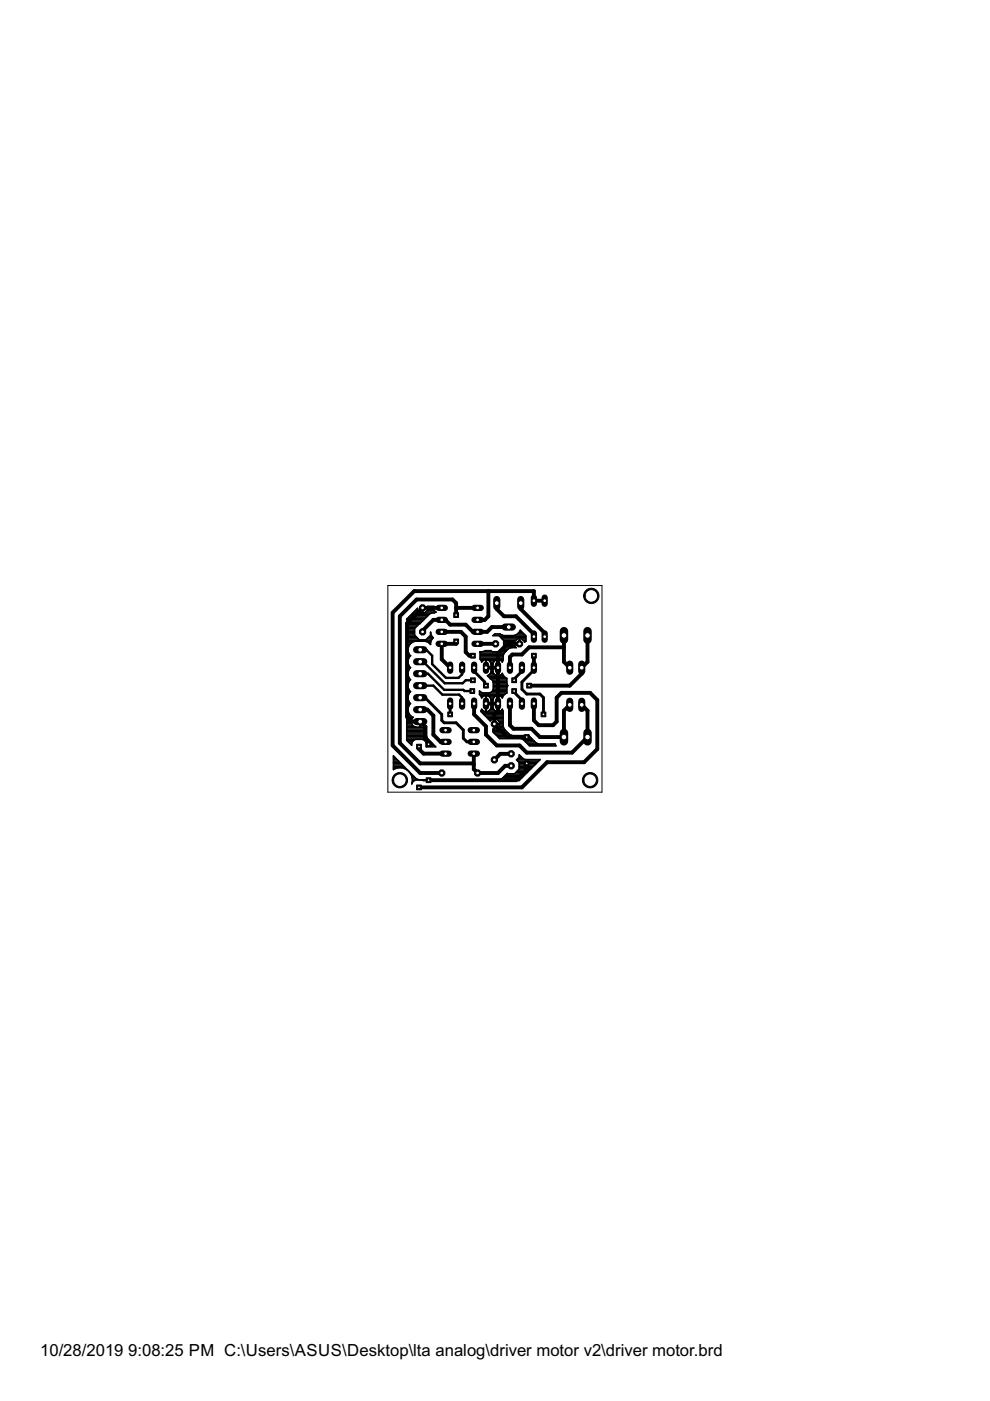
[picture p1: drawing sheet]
<svg xmlns="http://www.w3.org/2000/svg" width="210mm" height="297mm" viewBox="0 0 210 297" stroke-linecap="round" stroke-linejoin="round" font-family="sans-serif">
<defs><g id="words">
<g font-size="4">
<text x="8.5" y="287.5">10/28/2019</text>
<text x="27.2" y="287.5">9:08:25 PM C:\Users\ASUS\Desktop\lta analog\driver motor v2\driver motor.brd</text>
</g>
</g></defs>
<g fill="none" stroke="#000" stroke-width=".83">
<path d="M93.7 128.9h-4.1l-3.3 3.3v19.8l1 1h1.8l1 1v2.5l.8 .8v.5M93.7 134h4l1 1v3.3l.8 .7h.8M96.7 136v.5h-3v3.3l1.7 1.8M96.7 128.9h4.6M96.7 130.4v-2.5l-.8-.8h-7.6l-3.5 3.6v26.8l4.3 4.4h11.1l.3 .2M101.3 136.5h3.8M103.5 125.3v5.4l-.7 .7h-1.5M105.3 127.9v1.2l1.5 1.6h2.6l3.8 3.8v.5M107.9 132.9h-3.6l-1 1.1h-3l-1.6-1.6h-3.3l-1-1h-2.5l-2.3 2.3v.3M110.2 136.5h-2.6l-2 2v12.2l-.8 .8v2l2.8 2.8h4.1M110.4 127.9v1.2l5.1 5.1v.8M113.2 139v2.6"/>
<path d="M115.5 127.4h-2.3v-2.1h-25.4l-4.6 4.6v28.2l5.9 5.8h4.6M119.6 137.2h-7.4l-1.5 1.6h-2.1l-.5 .5v2.3M119.6 134.7v5.6l1.2 1.3M124.6 134.7v5.6l-1.3 1.3v1.2l-2.5 2.6h-8.6M88.8 158.3v.5l1 1h4.7M89.1 150.5h1.5l1.3 1.2v4.1l1.5 1.5h1.1M100.5 159.8v3.3l.8 .8h4.3l1.5-1.5h1.3M100.5 149.2v2.3l2.5 2.5v1.8l2.3 2.3h4.9l1.5 1.5h9.6l3.3-3.3v-5.6l-1.3-1.3M103 149.2h2.6M103 141.6h2.6M108.1 149.2v4.6l.8 .7h3.8l1.8 1.8h5.1v-5.6l1.2-1.3M108.4 159.8h-2.3l-1.3 1.3"/>
<path d="M113.2 149.2v3.5l1 1.1h3.1l.7-.8v-5.1l1-1h6.1l1.5 1.5v10.4l-2.8 2.8h-7.8l-5.3 5.3h-21.9M111.7 161.9v1.2l-2.3 2.3h-18.5"/>
</g>
<g fill="none" stroke="#000" stroke-width=".32">
<path d="M86.2 136.6h.8M86.2 139.8h.4M86.2 138.2h.4M86.2 137.9h.3M86.2 134.4h1.7M86.2 139.6h.5M86.2 139.3h.6M86.2 139h.8M86.2 138.7h.6M86.2 138.5h.5M86.2 137.6h.3M86.2 137.4h.4"/>
<path d="M86.2 137.1h.5M86.2 136.8h.6M86.2 136.3h1.1M86.2 136h1.6M86.2 135.7h5.3M86.2 135.5h2.5M86.2 135.2h2.2M86.2 134.9h2M86.2 134.6h1.7M86.2 134.1h1.7M86.2 133.8h1.7M86.2 133.6h1.7"/>
<path d="M86.2 133.3h1.7M86.2 133h1.9M86.2 132.7h2.2M86.2 132.5h2.5M86.2 132.2h2.9M86.2 131.9h3.1M86.2 131.7h3.4M86.2 131.4h3.7M86.4 131.1h3.7M86.7 130.8h3.7M86.8 139.3l-.3 .6v.8M86.9 130.6h3.8"/>
<path d="M87.1 139l-.3 .3M87.2 130.3h3.8M87.5 130h4M87.7 129.8h1.2M88 129.5h.7M88.3 129.2h.2M89.6 129.8h.1M89.6 129.5h.1M89.6 129.2h.1M90.3 129.8h2.1M90.3 136h1.1M90.5 135.5h1.1"/>
<path d="M90.5 129.5h1.6M90.7 128.9v.4l-.7 .6h-.3v-1.1h1v-.3h1.3l-.1 .3h1.7l-4 .1v1h-.4l-.7-.6v-.4l-2.3 2.4v25.7l1.1 1v-.4M90.7 129.2h1.3M90.7 128.7h1.2M90.8 135.2h1M90.9 136.3h.4M91 134.9h.6M91.2 136.6h.1M91.3 134.4h.1M91.3 134.3l.3 .6M91.3 134.6h.1M91.3 134.1h.1"/>
<path d="M91.6 134.9l.3 .3M91.9 135.2l-.6 1v.5l-.4-.5-.7-.2h-2.2a1.8 1.8 0 0 0-.9 3M91.9 128.9l.3 .7 .2 .2M92.4 129.8h.1M92.5 129.8l-1.4 .4-3.2 3v1.5l1 1h1.4l1-1v-.6M101.8 139.6h4.9M101.8 139.3h4.9M101.8 139h4.9M101.8 138.7h5M101.8 138.5h5.1M101.8 139.8h4.9M102.3 138.2l.6-.3h1.2l.3 .3"/>
<path d="M103 139.8l-.5 .2-.4 .4M103 139.8v1.7h1.1v-.8l-.2-.5-.8-.4M103.1 139.8v1.8h1v.7a1.08 1.08 0 0 1-.8 1l.7 .6M104.6 134.6h1.9M105.5 139.8l-.6 .3M105.5 139.8v3.5a1.04 1.04 0 0 1-1-1v-.7h1.1v1.7M105.9 134.9h5.6M106 137.9h1.4M106.2 135.2h5.3M106.3 137.6h1.4M106.4 135.5h3.3M106.6 137.4h1.6"/>
<path d="M106.7 135.7h2.7M106.8 137.1h2.5M106.8 136.8h2.3M106.8 136.3h2.3M106.8 136h2.3M106.9 138.5l-.4 1.9M107.2 138.2h-5.5l.1 1.6 .3 .6M109.1 136.5v.4l.4 .4a2.27 2.27 0 0 0-2.6 1.2M109.2 134.6h2.1M109.7 134.4h1.4M110 134.1h.8M110.1 136.3h.1"/>
<path d="M110.1 136h.1M110.1 135.7h.1M110.1 135.5h.1M110.2 133.8h.3M110.6 135.5h.9M110.9 135.7h.6M111.2 136h.2M111.5 136l-.3 .2-.6-.8h-.4v1h-1.1v-.3l.6-.7h.4v1.1l-3.3 .1M111.5 136v-1.2l-1.2-1.2-.7 .9-.6 .2h-2.3l-.7-.3h-1.1l-.4 .4h1.3l1 1v1.4l-1 1M111.5 136h.1M86.2 147.5h.4M86.2 149.1h.8"/>
<path d="M86.2 154.6h4.2M86.2 153.5h1.1M86.2 146.9h.6M86.2 156.7h4.6M86.2 156.5h4.4M86.2 156.2h4.3M86.2 155.9h4.2M86.2 155.6h4.2M86.2 155.4h4.2M86.2 155.1h4.2M86.2 154.8h4.2M86.2 154.3h4.2"/>
<path d="M86.2 154h1.6M86.2 153.7h1.2M86.2 153.2h1M86.2 152.9h2.8M86.2 152.7h1M86.2 152.4h1.1M86.2 152.1h1.4M86.2 151.8h1M86.2 151.6h.7M86.2 151.3h.5M86.2 151h.4M86.2 150.7h.3"/>
<path d="M86.2 150.5h.3M86.2 150.2h.3M86.2 149.9h.4M86.2 149.6h.5M86.2 149.4h.6M86.2 148.8h.6M86.2 148.5h.5M86.2 148.3h.3M86.2 148h.3M86.2 147.7h.3M86.2 147.2h.5M86.2 146.6h.8"/>
<path d="M86.2 146.4h.6M86.2 146.1h.5M86.2 145.8h.4M86.2 145.6h.3M86.2 145.3h.3M86.2 145h.3M86.2 144.7h.4M86.2 144.5h.6M86.2 144.2h.8M86.2 143.9h.7M86.2 143.7h.5M86.2 143.4h.4"/>
<path d="M86.2 143.1h.3M86.2 142.8h.3M86.2 142.6h.3M86.2 142.3h.4M86.2 142h.5M86.2 141.7h.7M86.2 141.5h.8M86.2 141.2h.6M86.2 140.9h.4M86.2 140.7h.3M86.2 140.4h.3M86.2 140.1h.3"/>
<path d="M86.3 157h1.4M86.5 140.7l.6 .9a1.7 1.7 0 0 0 0 2.5l-.6 .9M86.5 145v.7l.6 .9M86.6 157.3h.8M86.8 157.6h.5M87.1 146.6a1.7 1.7 0 0 0 0 2.6 1.74 1.74 0 0 0 .5 2.9l-.3 .3M87.1 157.8h.2M87.2 153.4v-.3h2v1.1l1.2-.2v2.1l.3 .5 .4 .4M87.3 152.4l-.1 .5h1.8v1.3l-1.1-.1-.7-.7M88.1 156.8l-.3 .1-.5 .7M89 153.5h.2M89 154h.2"/>
<path d="M89 153.7h.2M89 153.2h.2M89.6 156.8l.6 .4 .2 .4M90 157h1.1M90.3 157.3h1.1M90.4 157.6h1.2M90.4 158.1h1.8M90.4 157.8h1.5M90.4 154h.1M91.1 157l1.3 1.3h-2v-.7M101.7 146.9h5.8M101.7 147.2h5.3"/>
<path d="M101.7 146.6h.2M101.9 147.5h1M102 150.7h.5M102 147.7h.3M102 140.1h.3M102.1 150.5h.1M102.1 151h4.6M102.1 150.4l-.1 .5 1.9 2 .5-.5h.4v1l1.9 .1M102.1 140.4h.1M102.1 150.4h.1M102.3 146.9l-.6-.4v.8l.4 .7a1.07 1.07 0 0 1 1.2-.5 1.07 1.07 0 0 1 .8 .9v.7M102.4 151.3h4.3"/>
<path d="M102.7 151.6h4M102.9 151.8h3.8M103 147.4v1.7h2.6v-1.7M103 150.7h.1M103 150.5h.1M103 150.2h.1M103 149.9h.1M103 149.6h.1M103 149.4h.1M103 148.8h.1M103 148.5h.1M103 148.3h.1"/>
<path d="M103 148h.1M103 147.7h.1M103 141.5h.1M103 141.2h.1M103 140.9h.1M103 140.7h.1M103 140.4h.1M103 140.1h.1M103.1 147.4v3.5l.5-.2M103.2 152.1h3.5M103.2 147.5h2.2M103.5 152.4h3.2"/>
<path d="M103.5 143.4h3.4M103.6 150.7h1.4M103.7 143.1h1.3M103.7 152.7h.5M103.7 143.7h3.4M103.8 140.1h1.1M103.8 147.7h1.1M103.9 150.5h.8M103.9 142.8h.8M104 143.9l.4 .4 .2 .4v1.4l-.2 .4-.6 .4M104 143.9h3.5M104 140.4h.7"/>
<path d="M104 148h.6M104 150.2l-.4 .5M104.1 150.2h.5M104.1 142.6h.5M104.1 140.7h.4M104.1 148.3h.4M104.1 149.9v-.7h-1.1v1.7l-.5-.2-.4-.3M104.1 149.9l-.1 .3M104.1 149.9h.4M104.1 149.6h.4M104.1 149.4h.4M104.1 148.8h.4"/>
<path d="M104.1 148.5h.4M104.1 142.3h.4M104.1 142h.4M104.1 141.7h.4M104.1 141.5h.4M104.1 141.2h.4M104.1 140.9h.4M104.2 146.6h3.3M104.4 144.2h3.1M104.5 146.4h3M104.5 154.6h2.4l1.2 1.1 .5 .3h3.5l1.5 1.5 .6 .2h3.5l.2 .4h-5.7l-1.2-1.3-.6-.2h-4.5l-1.4-1.4zM104.5 155.1h2.9"/>
<path d="M104.5 154.8h2.7M104.5 144.5h3M104.5 149.9v-.7h1.1v1.7M104.5 149.9l.2 .5 .3 .3M104.6 146.1h2.9M104.6 145.8h2.9M104.6 145.6h3M104.6 145.3h3M104.6 145h2.9M104.6 144.7h2.9M104.7 140.4l-.2 .3M104.7 155.4h3"/>
<path d="M104.8 154.6v-1.1h1.1v.4l-.6 .7M104.8 154.3h.1M104.8 154h.1M104.8 153.7h.1M104.8 153.2h.1M104.8 152.9h.1M104.8 152.7h.1M104.9 140.1l-.2 .3M105 155.6h3M105.2 155.9h3.3M105.5 152.7h1.2M105.5 156.2h6.8"/>
<path d="M105.5 147.4v3.5l-.5-.2M105.5 154.3h1.3M105.5 150.7h.1M105.5 150.5h.1M105.5 150.2h.1M105.5 149.9h.1M105.5 149.6h.1M105.5 149.4h.1M105.5 148.8h.1M105.5 148.5h.1M105.5 148.3h.1M105.5 148h.1"/>
<path d="M105.5 147.7h.1M105.5 143.1h.1M105.5 142.8h.1M105.5 142.6h.1M105.5 142.3h.1M105.5 142h.1M105.5 141.7h.1M105.5 141.5h.1M105.5 141.2h.1M105.5 140.9h.1M105.5 140.7h.1M105.5 140.4h.1"/>
<path d="M105.5 140.1h.1M105.6 143.3h.1M105.6 150.9h.1M105.7 147.4a1.05 1.05 0 0 0-1.2 1v.7M105.7 147.5h1.1M105.8 152.9h.9M105.8 156.5h6.8M105.8 154h.9M105.9 153.4v-.3l-.6-.7h-.4v2.2M105.9 153.7h.8M105.9 153.2h.8M106.2 143.1l-.5 .2"/>
<path d="M106.2 143.1l.3-.3 .2 .4 .8 .6v1.1l.2 .5M106.2 150.7l-.5 .2M106.2 150.7h.5M106.2 143.1h.4M106.3 140.1h.3M106.3 147.7h.3M106.4 150.5h.1M106.5 142.8h.1M106.5 140.4h.1M106.5 140.4l-.3-.4-.5-.2-.1 1.7h-1.1v-.8M106.5 150.4l-.3 .3M106.5 150.4l.2 .4v3.2"/>
<path d="M106.5 150.4h.1M106.7 154l.2 .6M107.5 145.8v1.2l-.8 .6-.2 .4-.3-.4-.5-.2M107.6 145.4l-.1 .4M107.7 145.4h-.1M110.7 156.7h2.2M111.1 157h2.1M111.4 157.3h2M111.7 157.6h2.1M112 157.8h5.8M113.2 157.1h.1M83.4 162.7h2.5"/>
<path d="M83.4 163h.3M83.4 162.5h2.2M83.4 162.2h1.9M83.4 161.9h1.7M83.4 161.6h1.4M83.4 161.4h1.1M83.4 161.1h.9M83.4 160.8h.6M83.4 160.5h.3M83.4 160.3h.1M84.1 162.9l-.7 .3v-2.9l4.9 4.8 .5 .2h3.9l.2 .2h-3.2M84.1 162.9l.9-.1 1 .2"/>
<path d="M84.1 162.9h.1M85.9 163h.3M86 163l.8 .6M86 163h.1M86.3 163.3h.1M86.7 163.6h.1M86.8 163.6l.5 .8M86.8 163.6h.1M86.9 163.8h.1M87.1 164.1h.1M87.2 164.4h.3M87.3 164.4l.2 1-.2 .8 .2-.4 .6-.4 1.7 .1"/>
<path d="M87.3 164.4v.1M87.3 164.7h.5M87.3 166h.1M87.4 164.9h.7M87.4 165.7h.2M87.4 165.2h1.1M87.4 165.5h.6M106.2 165.2h4.2M106.6 164.9h4M106.9 164.7h4M107.1 164.4h4.1M107.4 164.1h4"/>
<path d="M109.3 163.8h2.4M109.5 161.1h4.9M109.6 163.6h2.4M109.8 161.4h4.4M109.8 160.8h1.1M109.9 163.3h2.4M110 161.6h3.9M110.1 160.5v-.5l.7 .8 .6 .2h3.1l-4.4 4.5h-8l.1-.2h3.7l.5-.2 1.2-1.1 1.5 .1 1-1v-1.4l-.6-.6M110.1 160.5l-.6 .6M110.1 162.7h2.7M110.1 163h2.4M110.1 162.5h3"/>
<path d="M110.1 162.2h3.3M110.1 161.9h3.5M110.1 160.5h.5M110.1 160.3h.2"/>
</g>
<path d="M89.1 147.9h1l3.6 3.6v1.2l.5 .5h2.5l1.5 1.6v1.7l.8 .8h1.5M95.4 149.2v2.3M100.5 141.6v.7l2.3 2.3v.8h.2M109 146.5v.3l1.7 1.6v.8M110.7 141.6v.7l-1.7 1.7v.2M113.2 141.6v.5l-2.5 2.5v1.5l1 1.1h2.8l.7 .7v3.6" fill="none" stroke="#000" stroke-width=".61"/>
<path d="M89.1 137.8h1.3l1.2 1.2v1.8l3 2.9h2.6l.8-.7v-1.4M89.1 145.4h2.8l1.9 1.9h3.5l.7 .6v1.3M89.1 142.8h1.6l3.5 3.5h4l.3 .2h1.6M89.1 140.3h.6l4.6 4.6h3.8l.6-.7h1.6" fill="none" stroke="#000" stroke-width=".51"/>
<g fill="#000" stroke="#000" stroke-width=".21">
<path d="M124.1 125.3a1.63 1.63 0 0 1 2.6 .2 1.63 1.63 0 0 1-.9 2.4 1.63 1.63 0 0 1-2.1-1.6h.4a1.33 1.33 0 0 1 1.9-1.1 1.33 1.33 0 0 1 .2 2.3 1.33 1.33 0 0 1-2.1-.8v-.4h-.4z" fill-rule="evenodd"/>
<path d="M83.5 164.4a1.64 1.64 0 0 1 2.6 .1 1.64 1.64 0 0 1-.8 2.5 1.64 1.64 0 0 1-2.2-1.6h.4a1.33 1.33 0 0 1 1.9-1.1 1.33 1.33 0 0 1 .2 2.2 1.33 1.33 0 0 1-2.1-.8v-.3h-.4z" fill-rule="evenodd"/>
<path d="M123.9 164.4a1.64 1.64 0 0 1 2.6 .1 1.64 1.64 0 0 1-.9 2.5 1.64 1.64 0 0 1-2.1-1.6h.3a1.33 1.33 0 0 1 2-1.1 1.33 1.33 0 0 1 .1 2.2 1.33 1.33 0 0 1-2.1-.8v-.3h-.3z" fill-rule="evenodd"/>
</g>
<path d="M95.4 148.5v1.3" fill="none" stroke="#000" stroke-width="1.3"/>
<circle cx="95.4" cy="149.2" r=".4" fill="#fff" stroke="#000" stroke-width=".21"/>
<path d="M98 148.5v1.3" fill="none" stroke="#000" stroke-width="1.3"/>
<circle cx="98" cy="149.2" r=".4" fill="#fff" stroke="#000" stroke-width=".21"/>
<path d="M110.7 148.5v1.3" fill="none" stroke="#000" stroke-width="1.3"/>
<circle cx="110.7" cy="149.2" r=".4" fill="#fff" stroke="#000" stroke-width=".21"/>
<path d="M113.2 148.5v1.3" fill="none" stroke="#000" stroke-width="1.3"/>
<circle cx="113.2" cy="149.2" r=".4" fill="#fff" stroke="#000" stroke-width=".21"/>
<path d="M100.5 148.5v1.3" fill="none" stroke="#000" stroke-width="1.3"/>
<circle cx="100.5" cy="149.2" r=".4" fill="#fff" stroke="#000" stroke-width=".21"/>
<path d="M103 148.5v1.3" fill="none" stroke="#000" stroke-width="1.3"/>
<circle cx="103" cy="149.2" r=".4" fill="#fff" stroke="#000" stroke-width=".21"/>
<path d="M108.1 148.5v1.3" fill="none" stroke="#000" stroke-width="1.3"/>
<circle cx="108.1" cy="149.2" r=".4" fill="#fff" stroke="#000" stroke-width=".21"/>
<path d="M105.6 148.5v1.3" fill="none" stroke="#000" stroke-width="1.3"/>
<circle cx="105.6" cy="149.2" r=".4" fill="#fff" stroke="#000" stroke-width=".21"/>
<path d="M113.2 140.9v1.3" fill="none" stroke="#000" stroke-width="1.3"/>
<circle cx="113.2" cy="141.6" r=".4" fill="#fff" stroke="#000" stroke-width=".21"/>
<path d="M110.7 140.9v1.3" fill="none" stroke="#000" stroke-width="1.3"/>
<circle cx="110.7" cy="141.6" r=".4" fill="#fff" stroke="#000" stroke-width=".21"/>
<path d="M108.1 140.9v1.3" fill="none" stroke="#000" stroke-width="1.3"/>
<circle cx="108.1" cy="141.6" r=".4" fill="#fff" stroke="#000" stroke-width=".21"/>
<path d="M105.6 140.9v1.3" fill="none" stroke="#000" stroke-width="1.3"/>
<circle cx="105.6" cy="141.6" r=".4" fill="#fff" stroke="#000" stroke-width=".21"/>
<path d="M103 140.9v1.3" fill="none" stroke="#000" stroke-width="1.3"/>
<circle cx="103" cy="141.6" r=".4" fill="#fff" stroke="#000" stroke-width=".21"/>
<path d="M100.5 140.9v1.3" fill="none" stroke="#000" stroke-width="1.3"/>
<circle cx="100.5" cy="141.6" r=".4" fill="#fff" stroke="#000" stroke-width=".21"/>
<path d="M98 140.9v1.3" fill="none" stroke="#000" stroke-width="1.3"/>
<circle cx="98" cy="141.6" r=".4" fill="#fff" stroke="#000" stroke-width=".21"/>
<path d="M95.4 140.9v1.3" fill="none" stroke="#000" stroke-width="1.3"/>
<circle cx="95.4" cy="141.6" r=".4" fill="#fff" stroke="#000" stroke-width=".21"/>
<path d="M88.3 153h1.6" fill="none" stroke="#000" stroke-width="1.5"/>
<circle cx="89.1" cy="153" r=".51" fill="#fff" stroke="#000" stroke-width=".21"/>
<path d="M88.3 150.5h1.6" fill="none" stroke="#000" stroke-width="1.5"/>
<circle cx="89.1" cy="150.5" r=".51" fill="#fff" stroke="#000" stroke-width=".21"/>
<path d="M88.3 147.9h1.6" fill="none" stroke="#000" stroke-width="1.5"/>
<circle cx="89.1" cy="147.9" r=".51" fill="#fff" stroke="#000" stroke-width=".21"/>
<path d="M88.3 145.4h1.6" fill="none" stroke="#000" stroke-width="1.5"/>
<circle cx="89.1" cy="145.4" r=".51" fill="#fff" stroke="#000" stroke-width=".21"/>
<path d="M88.3 142.8h1.6" fill="none" stroke="#000" stroke-width="1.5"/>
<circle cx="89.1" cy="142.8" r=".51" fill="#fff" stroke="#000" stroke-width=".21"/>
<path d="M88.3 140.3h1.6" fill="none" stroke="#000" stroke-width="1.5"/>
<circle cx="89.1" cy="140.3" r=".51" fill="#fff" stroke="#000" stroke-width=".21"/>
<path d="M88.3 137.8h1.6" fill="none" stroke="#000" stroke-width="1.5"/>
<circle cx="89.1" cy="137.8" r=".51" fill="#fff" stroke="#000" stroke-width=".21"/>
<path d="M123.3 148.7v1.5" fill="none" stroke="#000" stroke-width="1.5"/>
<circle cx="123.3" cy="149.4" r=".51" fill="#fff" stroke="#000" stroke-width=".21"/>
<path d="M120.8 148.7v1.5" fill="none" stroke="#000" stroke-width="1.5"/>
<circle cx="120.8" cy="149.4" r=".51" fill="#fff" stroke="#000" stroke-width=".21"/>
<path d="M120.8 140.8v1.5" fill="none" stroke="#000" stroke-width="1.5"/>
<circle cx="120.8" cy="141.6" r=".51" fill="#fff" stroke="#000" stroke-width=".21"/>
<path d="M123.3 140.8v1.5" fill="none" stroke="#000" stroke-width="1.5"/>
<circle cx="123.3" cy="141.6" r=".51" fill="#fff" stroke="#000" stroke-width=".21"/>
<circle cx="108.4" cy="162.4" r=".71" fill="#000" stroke="#000" stroke-width=".21"/>
<circle cx="108.4" cy="162.4" r=".4" fill="#fff" stroke="#000" stroke-width=".21"/>
<circle cx="108.4" cy="159.8" r=".71" fill="#000" stroke="#000" stroke-width=".21"/>
<circle cx="108.4" cy="159.8" r=".4" fill="#fff" stroke="#000" stroke-width=".21"/>
<circle cx="104.8" cy="153.5" r=".71" fill="#000" stroke="#000" stroke-width=".21"/>
<circle cx="104.8" cy="153.5" r=".4" fill="#fff" stroke="#000" stroke-width=".21"/>
<circle cx="104.8" cy="161.1" r=".71" fill="#000" stroke="#000" stroke-width=".21"/>
<circle cx="104.8" cy="161.1" r=".4" fill="#fff" stroke="#000" stroke-width=".21"/>
<path d="M107.1 132.9h1.5" fill="none" stroke="#000" stroke-width="1.5"/>
<circle cx="107.9" cy="132.9" r=".51" fill="#fff" stroke="#000" stroke-width=".21"/>
<path d="M110.4 127.1v1.5" fill="none" stroke="#000" stroke-width="1.5"/>
<circle cx="110.4" cy="127.9" r=".51" fill="#fff" stroke="#000" stroke-width=".21"/>
<path d="M105.3 127.1v1.5" fill="none" stroke="#000" stroke-width="1.5"/>
<circle cx="105.3" cy="127.9" r=".51" fill="#fff" stroke="#000" stroke-width=".21"/>
<path d="M99.8 154.8h1.3" fill="none" stroke="#000" stroke-width="1.3"/>
<circle cx="100.5" cy="154.8" r=".4" fill="#fff" stroke="#000" stroke-width=".21"/>
<path d="M99.8 159.8h1.3" fill="none" stroke="#000" stroke-width="1.3"/>
<circle cx="100.5" cy="159.8" r=".4" fill="#fff" stroke="#000" stroke-width=".21"/>
<path d="M93.8 154.8h1.3" fill="none" stroke="#000" stroke-width="1.3"/>
<circle cx="94.5" cy="154.8" r=".4" fill="#fff" stroke="#000" stroke-width=".21"/>
<path d="M93.8 159.8h1.3" fill="none" stroke="#000" stroke-width="1.3"/>
<circle cx="94.5" cy="159.8" r=".4" fill="#fff" stroke="#000" stroke-width=".21"/>
<path d="M99.8 157.3h1.3" fill="none" stroke="#000" stroke-width="1.3"/>
<circle cx="100.5" cy="157.3" r=".4" fill="#fff" stroke="#000" stroke-width=".21"/>
<path d="M93.8 157.3h1.3" fill="none" stroke="#000" stroke-width="1.3"/>
<circle cx="94.5" cy="157.3" r=".4" fill="#fff" stroke="#000" stroke-width=".21"/>
<path d="M124.6 155.4v1.8" fill="none" stroke="#000" stroke-width="1.8"/>
<circle cx="124.6" cy="156.3" r=".59" fill="#fff" stroke="#000" stroke-width=".21"/>
<path d="M119.6 155.4v1.8" fill="none" stroke="#000" stroke-width="1.8"/>
<circle cx="119.6" cy="156.3" r=".59" fill="#fff" stroke="#000" stroke-width=".21"/>
<path d="M119.6 133.8v1.8" fill="none" stroke="#000" stroke-width="1.8"/>
<circle cx="119.6" cy="134.7" r=".59" fill="#fff" stroke="#000" stroke-width=".21"/>
<path d="M124.6 133.8v1.8" fill="none" stroke="#000" stroke-width="1.8"/>
<circle cx="124.6" cy="134.7" r=".59" fill="#fff" stroke="#000" stroke-width=".21"/>
<path d="M115.5 126.7v1.3" fill="none" stroke="#000" stroke-width="1.3"/>
<circle cx="115.5" cy="127.4" r=".4" fill="#fff" stroke="#000" stroke-width=".21"/>
<path d="M115.5 134.3v1.3" fill="none" stroke="#000" stroke-width="1.3"/>
<circle cx="115.5" cy="135" r=".4" fill="#fff" stroke="#000" stroke-width=".21"/>
<path d="M113.2 134.3v1.3" fill="none" stroke="#000" stroke-width="1.3"/>
<circle cx="113.2" cy="135" r=".4" fill="#fff" stroke="#000" stroke-width=".21"/>
<path d="M113.2 126.7v1.3" fill="none" stroke="#000" stroke-width="1.3"/>
<circle cx="113.2" cy="127.4" r=".4" fill="#fff" stroke="#000" stroke-width=".21"/>
<path d="M93 128.9h1.3" fill="none" stroke="#000" stroke-width="1.3"/>
<circle cx="93.7" cy="128.9" r=".4" fill="#fff" stroke="#000" stroke-width=".21"/>
<path d="M93 131.4h1.3" fill="none" stroke="#000" stroke-width="1.3"/>
<circle cx="93.7" cy="131.4" r=".4" fill="#fff" stroke="#000" stroke-width=".21"/>
<path d="M100.6 131.4h1.3" fill="none" stroke="#000" stroke-width="1.3"/>
<circle cx="101.3" cy="131.4" r=".4" fill="#fff" stroke="#000" stroke-width=".21"/>
<path d="M100.6 128.9h1.3" fill="none" stroke="#000" stroke-width="1.3"/>
<circle cx="101.3" cy="128.9" r=".4" fill="#fff" stroke="#000" stroke-width=".21"/>
<path d="M93 134h1.3" fill="none" stroke="#000" stroke-width="1.3"/>
<circle cx="93.7" cy="134" r=".4" fill="#fff" stroke="#000" stroke-width=".21"/>
<path d="M93 136.5h1.3" fill="none" stroke="#000" stroke-width="1.3"/>
<circle cx="93.7" cy="136.5" r=".4" fill="#fff" stroke="#000" stroke-width=".21"/>
<path d="M100.6 134h1.3" fill="none" stroke="#000" stroke-width="1.3"/>
<circle cx="101.3" cy="134" r=".4" fill="#fff" stroke="#000" stroke-width=".21"/>
<path d="M100.6 136.5h1.3" fill="none" stroke="#000" stroke-width="1.3"/>
<circle cx="101.3" cy="136.5" r=".4" fill="#fff" stroke="#000" stroke-width=".21"/>
<circle cx="93.7" cy="163.9" r=".71" fill="#000" stroke="#000" stroke-width=".21"/>
<circle cx="93.7" cy="163.9" r=".4" fill="#fff" stroke="#000" stroke-width=".21"/>
<circle cx="101.3" cy="163.9" r=".71" fill="#000" stroke="#000" stroke-width=".21"/>
<circle cx="101.3" cy="163.9" r=".4" fill="#fff" stroke="#000" stroke-width=".21"/>
<circle cx="89.6" cy="134" r=".71" fill="#000" stroke="#000" stroke-width=".21"/>
<circle cx="89.6" cy="134" r=".4" fill="#fff" stroke="#000" stroke-width=".21"/>
<circle cx="89.6" cy="128.9" r=".71" fill="#000" stroke="#000" stroke-width=".21"/>
<circle cx="89.6" cy="128.9" r=".4" fill="#fff" stroke="#000" stroke-width=".21"/>
<circle cx="105.1" cy="136.5" r=".71" fill="#000" stroke="#000" stroke-width=".21"/>
<circle cx="105.1" cy="136.5" r=".4" fill="#fff" stroke="#000" stroke-width=".21"/>
<circle cx="110.2" cy="136.5" r=".71" fill="#000" stroke="#000" stroke-width=".21"/>
<circle cx="110.2" cy="136.5" r=".4" fill="#fff" stroke="#000" stroke-width=".21"/>
<path d="M90.4 157.3h1v1h-1z" fill="#000" stroke="#000" stroke-width=".21"/>
<circle cx="90.9" cy="157.8" r=".3" fill="#fff" stroke="#000" stroke-width=".21"/>
<path d="M90.4 164.9h1v1h-1z" fill="#000" stroke="#000" stroke-width=".21"/>
<circle cx="90.9" cy="165.4" r=".3" fill="#fff" stroke="#000" stroke-width=".21"/>
<path d="M111.2 161.4h1v1h-1z" fill="#000" stroke="#000" stroke-width=".21"/>
<circle cx="111.7" cy="161.9" r=".3" fill="#fff" stroke="#000" stroke-width=".21"/>
<path d="M111.2 155.8h1v1h-1z" fill="#000" stroke="#000" stroke-width=".21"/>
<circle cx="111.7" cy="156.3" r=".3" fill="#fff" stroke="#000" stroke-width=".21"/>
<path d="M99.6 146h1v1h-1z" fill="#000" stroke="#000" stroke-width=".21"/>
<circle cx="100.1" cy="146.5" r=".3" fill="#fff" stroke="#000" stroke-width=".21"/>
<path d="M108.5 146h1v1h-1z" fill="#000" stroke="#000" stroke-width=".21"/>
<circle cx="109" cy="146.5" r=".3" fill="#fff" stroke="#000" stroke-width=".21"/>
<path d="M99.8 143.7h1v1h-1z" fill="#000" stroke="#000" stroke-width=".21"/>
<circle cx="100.3" cy="144.2" r=".3" fill="#fff" stroke="#000" stroke-width=".21"/>
<path d="M108.5 143.7h1v1h-1z" fill="#000" stroke="#000" stroke-width=".21"/>
<circle cx="109" cy="144.2" r=".3" fill="#fff" stroke="#000" stroke-width=".21"/>
<path d="M96.2 135.5h1v1h-1z" fill="#000" stroke="#000" stroke-width=".21"/>
<circle cx="96.7" cy="136" r=".3" fill="#fff" stroke="#000" stroke-width=".21"/>
<path d="M96.2 129.9h1v1h-1z" fill="#000" stroke="#000" stroke-width=".21"/>
<circle cx="96.7" cy="130.4" r=".3" fill="#fff" stroke="#000" stroke-width=".21"/>
<path d="M88.3 157.8h1v1h-1z" fill="#000" stroke="#000" stroke-width=".21"/>
<circle cx="88.8" cy="158.3" r=".3" fill="#fff" stroke="#000" stroke-width=".21"/>
<path d="M88.3 166.4h1v1h-1z" fill="#000" stroke="#000" stroke-width=".21"/>
<circle cx="88.8" cy="166.9" r=".3" fill="#fff" stroke="#000" stroke-width=".21"/>
<path d="M102.5 144.9h1v1h-1z" fill="#000" stroke="#000" stroke-width=".21"/>
<circle cx="103" cy="145.4" r=".3" fill="#fff" stroke="#000" stroke-width=".21"/>
<path d="M111.7 144.9h1v1h-1z" fill="#000" stroke="#000" stroke-width=".21"/>
<circle cx="112.2" cy="145.4" r=".3" fill="#fff" stroke="#000" stroke-width=".21"/>
<path d="M99.8 138.5h1v1h-1z" fill="#000" stroke="#000" stroke-width=".21"/>
<circle cx="100.3" cy="139" r=".3" fill="#fff" stroke="#000" stroke-width=".21"/>
<path d="M112.7 138.5h1v1h-1z" fill="#000" stroke="#000" stroke-width=".21"/>
<circle cx="113.2" cy="139" r=".3" fill="#fff" stroke="#000" stroke-width=".21"/>
<path d="M94.9 151h1v1h-1z" fill="#000" stroke="#000" stroke-width=".21"/>
<circle cx="95.4" cy="151.5" r=".3" fill="#fff" stroke="#000" stroke-width=".21"/>
<path d="M114.7 151h1v1h-1z" fill="#000" stroke="#000" stroke-width=".21"/>
<circle cx="115.2" cy="151.5" r=".3" fill="#fff" stroke="#000" stroke-width=".21"/>
<path d="M82.2 124.1h45.4v43.9h-45.4z" fill="none" stroke="#000" stroke-width=".21"/>
<use href="#words"/>
</svg>
